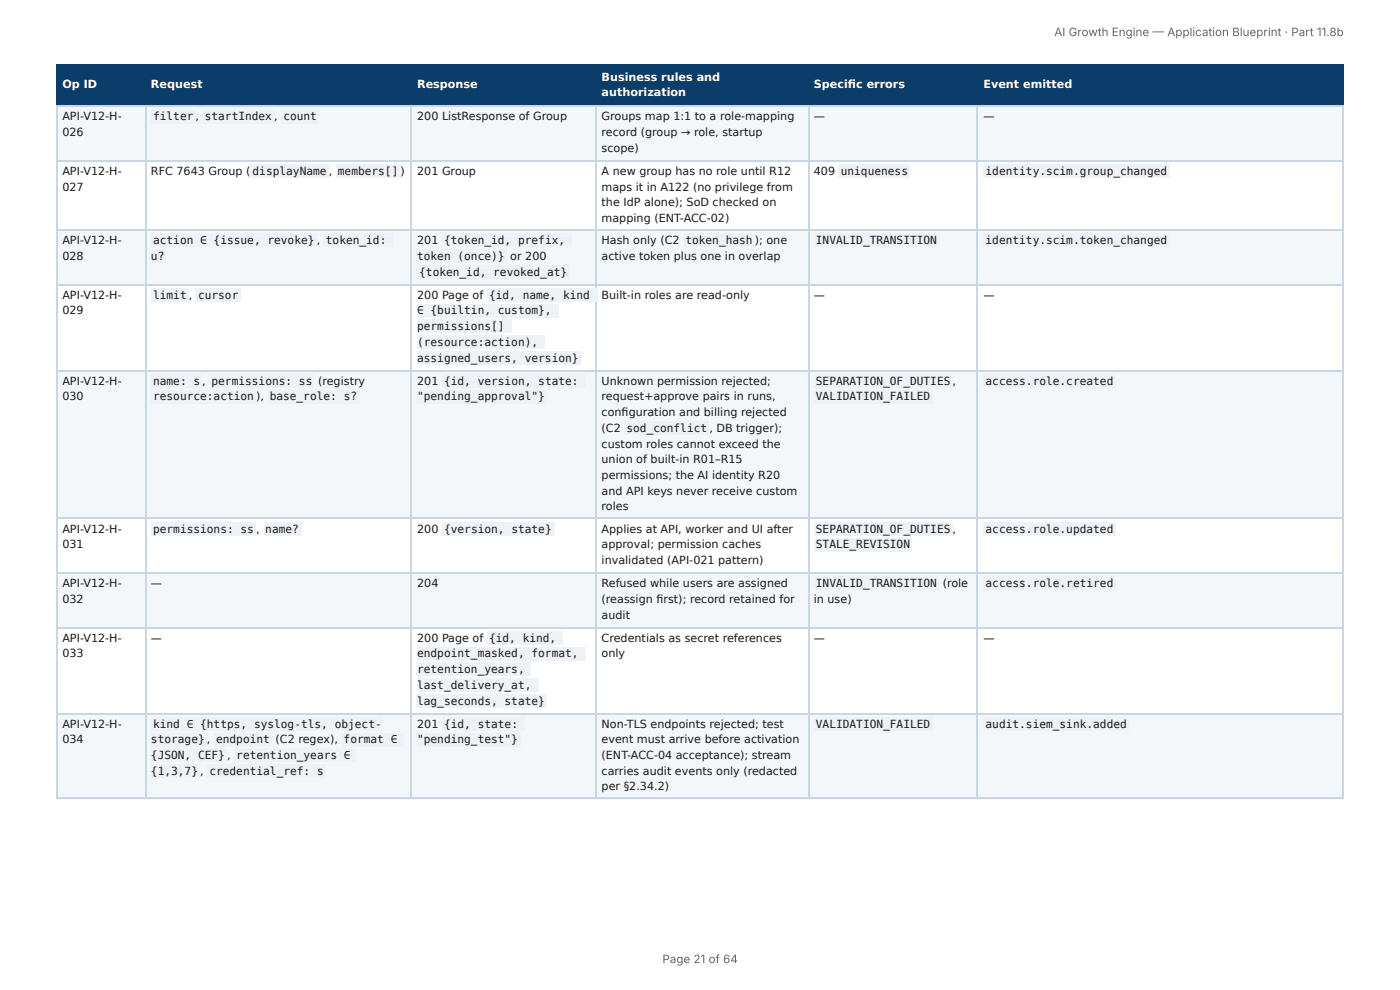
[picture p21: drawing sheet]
<svg xmlns="http://www.w3.org/2000/svg" width="297mm" height="210mm" viewBox="0 0 297 210" stroke-linecap="round" stroke-linejoin="round" font-family="sans-serif">
<defs><g id="words">
<g font-size="2.5" fill="#666">
<text x="223.9" y="7.7">AI Growth Engine — Application Blueprint · Part 11.8b</text>
<text x="140.7" y="204.5">Page 21 of 64</text>
</g>
<g font-size="2.4" fill="#fff">
<text x="127.8" y="17.1">Business rules and</text>
<text x="13.2" y="18.7">Op ID</text>
<text x="32.1" y="18.7">Request</text>
<text x="88.6" y="18.7">Response</text>
<text x="127.8" y="20.4">authorization</text>
<text x="172.9" y="18.7">Specifi c errors</text>
<text x="208.9" y="18.7">Event emitted</text>
</g>
<g font-size="2.4" fill="#1a1a1a">
<text x="13.2" y="25.6">API-V12-H-</text>
<text x="13.2" y="28.9">026</text>
<text x="32.5" y="25.6">filter</text>
<text x="41.5" y="25.6">,</text>
<text x="43.5" y="25.6">startIndex ,</text>
<text x="60.2" y="25.6">count</text>
<text x="88.6" y="25.6">200 ListResponse of Group</text>
<text x="127.8" y="25.6">Groups map 1:1 to a role-mapping</text>
<text x="127.8" y="28.9">record (group → role, startup</text>
<text x="172.9" y="25.6">—</text>
<text x="208.9" y="25.6">—</text>
<text x="127.8" y="32.2">scope)</text>
<text x="13.2" y="37.1">API-V12-H-</text>
<text x="13.2" y="40.5">027</text>
<text x="32.1" y="37.1">RFC 7643 Group (</text>
<text x="53.6" y="37.1">displayName ,</text>
<text x="71.8" y="37.1">members[] )</text>
<text x="88.6" y="37.1">201 Group</text>
<text x="127.8" y="37.1">A new group has no role until R12</text>
<text x="127.8" y="40.5">maps it in A122 (no privilege from</text>
<text x="172.9" y="37.1">409</text>
<text x="178.6" y="37.1">uniqueness</text>
<text x="209.3" y="37.1">identity.scim.group_changed</text>
<text x="127.8" y="43.8">the IdP alone); SoD checked on</text>
<text x="127.8" y="47.2">mapping (ENT-ACC-02)</text>
<text x="13.2" y="51.8">API-V12-H-</text>
<text x="32.5" y="51.8">action ∈ {issue, revoke} ,</text>
<text x="69.2" y="51.8">token_id:</text>
<text x="88.6" y="51.8">201</text>
<text x="94.3" y="51.8">{token_id, prefix,</text>
<text x="127.8" y="51.8">Hash only (C2</text>
<text x="145.6" y="51.8">token_hash</text>
<text x="160.3" y="51.8">); one</text>
<text x="173.3" y="51.8">INVALID_TRANSITION</text>
<text x="209.3" y="51.8">identity.scim.token_changed</text>
<text x="13.2" y="55.2">028</text>
<text x="32.1" y="55.2">u?</text>
<text x="88.6" y="55.2">token (once)}</text>
<text x="89" y="58.5">{token_id, revoked_at}</text>
<text x="108.4" y="55.2">or 200</text>
<text x="127.8" y="55.2">active token plus one in overlap</text>
<text x="13.2" y="63.4">API-V12-H-</text>
<text x="32.5" y="63.4">limit ,</text>
<text x="42.1" y="63.4">cursor</text>
<text x="88.6" y="63.4">200 Page of</text>
<text x="103.9" y="63.4">{id, name, kind</text>
<text x="127.8" y="63.4">Built-in roles are read-only</text>
<text x="172.9" y="63.4">—</text>
<text x="208.9" y="63.4">—</text>
<text x="13.2" y="66.8">029</text>
<text x="88.6" y="66.8">∈ {builtin, custom},</text>
<text x="88.6" y="70.1">permissions[]</text>
<text x="88.6" y="73.5">(resource:action),</text>
<text x="88.6" y="76.8">assigned_users, version}</text>
<text x="13.2" y="81.7">API-V12-H-</text>
<text x="32.5" y="81.7">name: s</text>
<text x="43" y="81.7">,</text>
<text x="44.9" y="81.7">permissions: ss</text>
<text x="67.6" y="81.7">(registry</text>
<text x="88.6" y="81.7">201</text>
<text x="94.3" y="81.7">{id, version, state:</text>
<text x="127.8" y="81.7">Unknown permission rejected;</text>
<text x="173.3" y="81.7">SEPARATION_OF_DUTIES ,</text>
<text x="209.3" y="81.7">access.role.created</text>
<text x="13.2" y="85">030</text>
<text x="32.5" y="85">resource:action ),</text>
<text x="57.3" y="85">base_role: s?</text>
<text x="88.6" y="85">&quot;pending_approval&quot;}</text>
<text x="127.8" y="85">request+approve pairs in runs,</text>
<text x="127.8" y="88.4">confi guration and billing rejected</text>
<text x="173.3" y="85">VALIDATION_FAILED</text>
<text x="127.8" y="91.7">(C2</text>
<text x="127.8" y="95.1">custom roles cannot exceed the</text>
<text x="133.1" y="91.7">sod_conflict , DB trigger);</text>
<text x="127.8" y="98.4">union of built-in R01–R15</text>
<text x="127.8" y="101.7">permissions; the AI identity R20</text>
<text x="127.8" y="105.1">and API keys never receive custom</text>
<text x="13.2" y="113.1">API-V12-H-</text>
<text x="32.5" y="113.1">permissions: ss ,</text>
<text x="56.4" y="113.1">name?</text>
<text x="88.6" y="113.1">200</text>
<text x="94.3" y="113.1">{version, state}</text>
<text x="127.8" y="108.2">roles</text>
<text x="127.8" y="113.1">Applies at API, worker and UI after</text>
<text x="173.3" y="113.1">SEPARATION_OF_DUTIES ,</text>
<text x="209.3" y="113.1">access.role.updated</text>
<text x="13.2" y="116.4">031</text>
<text x="127.8" y="116.4">approval; permission caches</text>
<text x="127.8" y="119.8">invalidated (API-021 pattern)</text>
<text x="173.3" y="116.4">STALE_REVISION</text>
<text x="13.2" y="124.7">API-V12-H-</text>
<text x="32.1" y="124.7">—</text>
<text x="88.6" y="124.7">204</text>
<text x="127.8" y="124.7">Refused while users are assigned</text>
<text x="173.3" y="124.7">INVALID_TRANSITION</text>
<text x="200.2" y="124.7">(role</text>
<text x="209.3" y="124.7">access.role.retired</text>
<text x="13.2" y="128">032</text>
<text x="127.8" y="128">(reassign fi rst); record retained for</text>
<text x="127.8" y="131.4">audit</text>
<text x="172.9" y="128">in use)</text>
<text x="13.2" y="136.3">API-V12-H-</text>
<text x="32.1" y="136.3">—</text>
<text x="88.6" y="136.3">200 Page of</text>
<text x="103.9" y="136.3">{id, kind,</text>
<text x="127.8" y="136.3">Credentials as secret references</text>
<text x="172.9" y="136.3">—</text>
<text x="208.9" y="136.3">—</text>
<text x="13.2" y="139.6">033</text>
<text x="88.6" y="139.6">endpoint_masked, format,</text>
<text x="88.6" y="142.9">retention_years,</text>
<text x="127.8" y="139.6">only</text>
<text x="88.6" y="146.3">last_delivery_at,</text>
<text x="88.6" y="149.6">lag_seconds, state}</text>
<text x="13.2" y="154.5">API-V12-H-</text>
<text x="32.5" y="154.5">kind ∈ {https, syslog-tls, object-</text>
<text x="88.6" y="154.5">201</text>
<text x="94.3" y="154.5">{id, state:</text>
<text x="127.8" y="154.5">Non-TLS endpoints rejected; test</text>
<text x="173.3" y="154.5">VALIDATION_FAILED</text>
<text x="209.3" y="154.5">audit.siem_sink.added</text>
<text x="13.2" y="157.9">034</text>
<text x="32.1" y="157.9">storage} ,</text>
<text x="32.1" y="161.2">{JSON, CEF}</text>
<text x="45.9" y="157.9">endpoint</text>
<text x="48.2" y="161.2">,</text>
<text x="50.2" y="161.2">retention_years ∈</text>
<text x="58.5" y="157.9">(C2 regex),</text>
<text x="73" y="157.9">format ∈</text>
<text x="88.6" y="157.9">&quot;pending_test&quot;}</text>
<text x="127.8" y="157.9">event must arrive before activation</text>
<text x="127.8" y="161.2">(ENT-ACC-04 acceptance); stream</text>
<text x="32.1" y="164.6">{1,3,7}</text>
<text x="42.5" y="164.6">,</text>
<text x="44.5" y="164.6">credential_ref: s</text>
<text x="127.8" y="164.6">carries audit events only (redacted</text>
<text x="127.8" y="167.7">per §2.34.2)</text>
</g>
</g></defs>
<g fill="#0b3d6b">
<path d="M12.1 14h18.7v8.4h-18.7z"/>
<path d="M30.8 14h56.6v8.4h-56.6z"/>
<path d="M87.4 14h39.2v8.4h-39.2z"/>
<path d="M126.6 14h45v8.4h-45z"/>
<path d="M171.6 14h36.1v8.4h-36.1z"/>
<path d="M207.7 14h77.7v8.4h-77.7z"/>
</g>
<g fill="#f4f7fa">
<path d="M12.1 22.4h18.7v11.6h-18.7z"/>
<path d="M30.8 22.4h56.6v11.6h-56.6z"/>
<path d="M87.4 22.4h39.2v11.6h-39.2z"/>
<path d="M126.6 22.4h45v11.6h-45z"/>
<path d="M171.6 22.4h36.1v11.6h-36.1z"/>
<path d="M207.7 22.4h77.7v11.6h-77.7z"/>
<path d="M12.1 49h18.7v11.5h-18.7z"/>
<path d="M30.8 49h56.6v11.5h-56.6z"/>
<path d="M87.4 49h39.2v11.5h-39.2z"/>
<path d="M126.6 49h45v11.5h-45z"/>
<path d="M171.6 49h36.1v11.5h-36.1z"/>
<path d="M207.7 49h77.7v11.5h-77.7z"/>
<path d="M12.1 78.6h18.7v31.6h-18.7z"/>
<path d="M30.8 78.6h56.6v31.6h-56.6z"/>
<path d="M87.4 78.6h39.2v31.6h-39.2z"/>
<path d="M126.6 78.6h45v31.6h-45z"/>
<path d="M171.6 78.6h36.1v31.6h-36.1z"/>
<path d="M207.7 78.6h77.7v31.6h-77.7z"/>
<path d="M12.1 121.8h18.7v11.6h-18.7z"/>
<path d="M30.8 121.8h56.6v11.6h-56.6z"/>
<path d="M87.4 121.8h39.2v11.6h-39.2z"/>
<path d="M126.6 121.8h45v11.6h-45z"/>
<path d="M171.6 121.8h36.1v11.6h-36.1z"/>
<path d="M207.7 121.8h77.7v11.6h-77.7z"/>
<path d="M12.1 151.4h18.7v18.3h-18.7z"/>
<path d="M30.8 151.4h56.6v18.3h-56.6z"/>
<path d="M87.4 151.4h39.2v18.3h-39.2z"/>
<path d="M126.6 151.4h45v18.3h-45z"/>
<path d="M171.6 151.4h36.1v18.3h-36.1z"/>
<path d="M207.7 151.4h77.7v18.3h-77.7z"/>
</g>
<path d="M11.9 13.9h273.5M12 13.8v8.9M31 13.8v8.9M87.3 13.8v8.9M126.5 13.8v8.9M171.7 13.8v8.9M207.6 13.8v8.9M11.9 22.6h273.5" fill="none" stroke="#0b3d6b" stroke-width=".22"/>
<path d="M285.3 13.8v8.9" fill="none" stroke="#0b3d6b" stroke-width=".21"/>
<g fill="none" stroke="#c9d6e3" stroke-width=".22">
<path d="M11.9 22.6h273.5M11.9 34.1h273.5M12 22.7v147M31 22.7v147M87.3 22.7v147M126.5 22.7v147M171.7 22.7v147M207.6 22.7v147M11.9 48.8h273.5M11.9 60.4h273.5M11.9 78.7h273.5M11.9 110.1h273.5"/>
<path d="M11.9 121.7h273.5M11.9 133.3h273.5M11.9 151.5h273.5M11.9 169.6h273.5"/>
</g>
<path d="M285.3 22.7v147" fill="none" stroke="#c9d6e3" stroke-width=".21"/>
<g fill="#eef2f6">
<path d="M32.2 23.3h9.3v2.9h-9.3z"/>
<path d="M43.1 23.3h15.1v2.9h-15.1z"/>
<path d="M59.8 23.3h8v2.9h-8z"/>
<path d="M53.1 34.9h16.7v2.9h-16.7z"/>
<path d="M71.4 34.9h13.8v2.9h-13.8z"/>
<path d="M178.1 34.9h15.1v2.9h-15.1z"/>
<path d="M208.8 34.9h39.7v2.9h-39.7z"/>
<path d="M32.2 49.6h35.2v2.9h-35.2z"/>
<path d="M68.7 49.6h14.7v2.9h-14.7z"/>
<path d="M32.2 53h3.1v2.9h-3.1z"/>
<path d="M93.9 49.6h27.6v2.9h-27.6z"/>
<path d="M88.5 53h19.2v2.9h-19.2z"/>
<path d="M88.5 56.3h32.3v2.9h-32.3z"/>
<path d="M145.1 49.6h15.1v2.9h-15.1z"/>
<path d="M172.9 49.6h26.6v2.9h-26.6z"/>
<path d="M208.8 49.6h39.7v2.9h-39.7z"/>
<path d="M32.2 61.2h8v2.9h-8z"/>
<path d="M41.5 61.2h9.6v2.9h-9.6z"/>
<path d="M103.5 61.2h23.3v2.9h-23.3z"/>
<path d="M88.5 64.5h30.1v2.9h-30.1z"/>
<path d="M88.5 67.9h20.1v2.9h-20.1z"/>
<path d="M88.5 71.2h27.2v2.9h-27.2z"/>
<path d="M88.5 74.6h34.8v2.9h-34.8z"/>
<path d="M32.2 79.5h10.7v2.9h-10.7z"/>
<path d="M44.4 79.5h22.3v2.9h-22.3z"/>
<path d="M32.2 82.8h22.2v2.9h-22.2z"/>
<path d="M56.9 82.8h19.4v2.9h-19.4z"/>
<path d="M93.9 79.5h30.5v2.9h-30.5z"/>
<path d="M88.5 82.8h27.6v2.9h-27.6z"/>
<path d="M132.6 89.5h18.1v2.9h-18.1z"/>
<path d="M172.9 79.5h29.4v2.9h-29.4z"/>
<path d="M172.9 82.8h25.2v2.9h-25.2z"/>
<path d="M208.8 79.5h28.1v2.9h-28.1z"/>
<path d="M32.2 110.9h22.2v2.9h-22.2z"/>
<path d="M56 110.9h8v2.9h-8z"/>
<path d="M93.9 110.9h23.8v2.9h-23.8z"/>
<path d="M172.9 110.9h29.4v2.9h-29.4z"/>
<path d="M172.9 114.2h20.8v2.9h-20.8z"/>
<path d="M208.8 110.9h28.1v2.9h-28.1z"/>
<path d="M172.9 122.5h26.6v2.8h-26.6z"/>
<path d="M208.8 122.5h28.1v2.8h-28.1z"/>
<path d="M103.5 134h16v2.9h-16z"/>
<path d="M88.5 137.4h35.9v2.9h-35.9z"/>
<path d="M88.5 140.7h24.3v2.9h-24.3z"/>
<path d="M88.5 144.1h25.9v2.9h-25.9z"/>
<path d="M88.5 147.4h27.6v2.9h-27.6z"/>
<path d="M32.2 152.3h49v2.9h-49z"/>
<path d="M32.2 155.6h11.8v2.9h-11.8z"/>
<path d="M45.5 155.6h12.3v2.9h-12.3z"/>
<path d="M72.5 155.6h13.4v2.9h-13.4z"/>
<path d="M32.2 159h16v2.9h-16z"/>
<path d="M49.8 159h26v2.9h-26z"/>
<path d="M32.2 162.3h10.2v2.9h-10.2z"/>
<path d="M44 162.3h25.1v2.9h-25.1z"/>
<path d="M93.9 152.3h17.6v2.9h-17.6z"/>
<path d="M88.5 155.6h22.1v2.9h-22.1z"/>
<path d="M172.9 152.3h25.2v2.9h-25.2z"/>
<path d="M208.8 152.3h31v2.9h-31z"/>
</g>
<use href="#words"/>
</svg>
